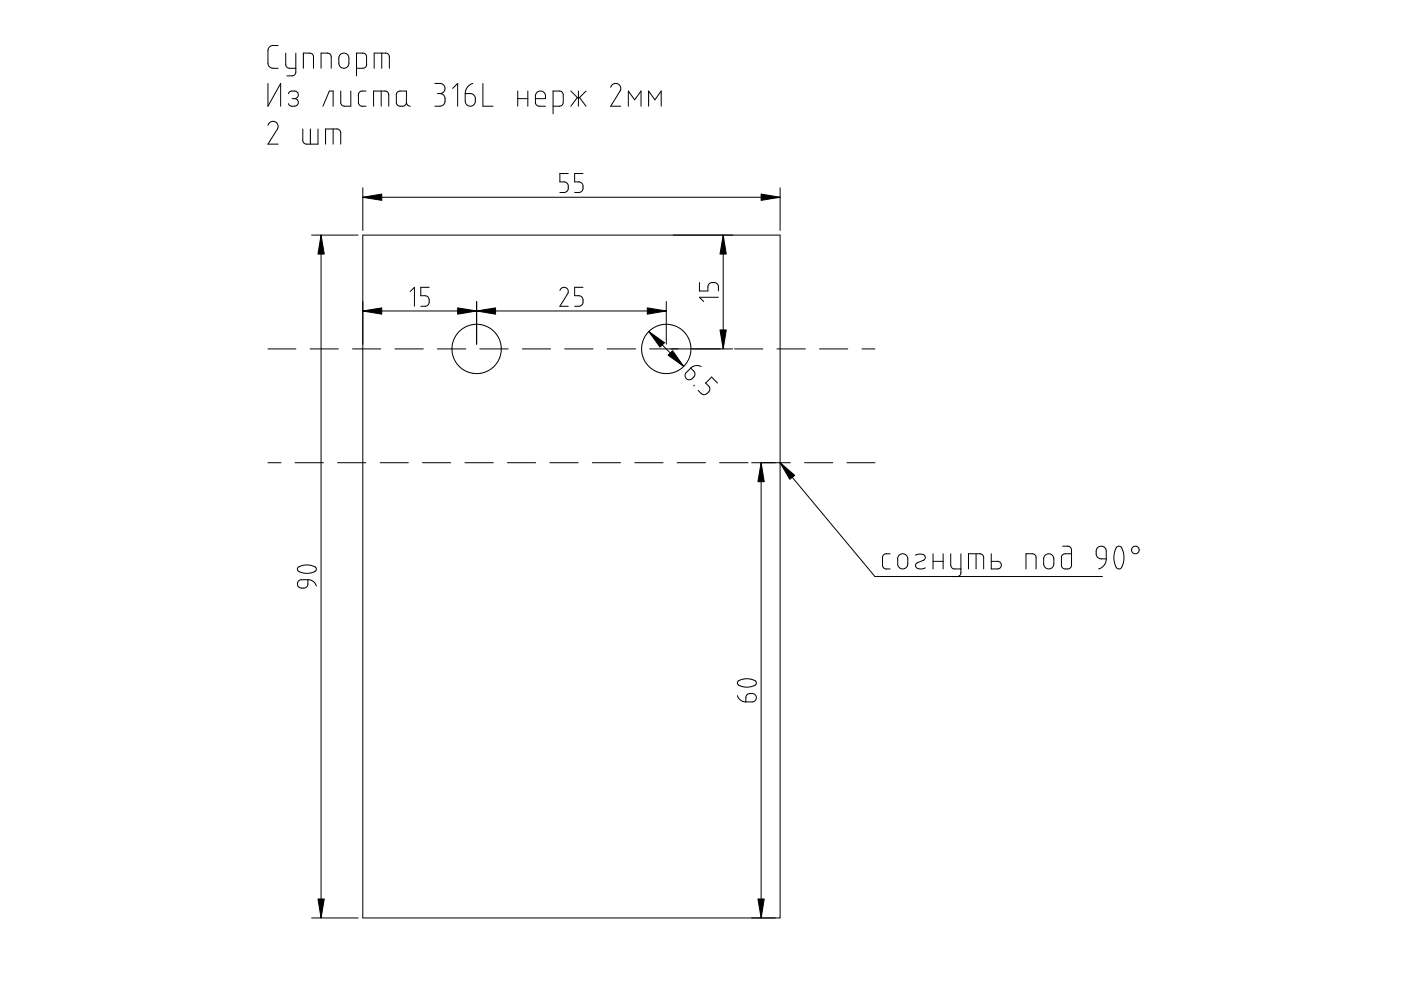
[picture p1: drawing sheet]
<svg xmlns="http://www.w3.org/2000/svg" width="297mm" height="210mm" viewBox="0 0 297 210" stroke-linecap="round" stroke-linejoin="round" font-family="sans-serif">
<g fill="none" stroke="#000" stroke-width=".21">
<path d="M56.8 17.7v4.8l2.7-4.8v4.8M59 9.7h-1.6l-.4 .4-.2 .6 .1 3.1 .6 .6 1.5 .1M60.6 11.3v2.5l.1 .3 .6 .4h1.4M61.1 19.9l.3-.4 .4-.2h.8l.4 .2 .2 .4v.4l-.2 .4-.6 .2M62.7 11.3v4.3l-.5 .4-1.4 .1M64.3 14.5v-3.2h1.5l.5 .3 .2 .3v2.6M68.1 14.5v-3.2h1.4l.6 .4 .1 2.8M72.1 11.6l.5-.3h.5l.5 .2 .3 .5 .1 1.6-.2 .5-.5 .3h-.8l-.6-.6-.1-1.7zM72.2 19.3v2.6l.4 .5 .4 .1h1.4v-3.2M75.6 14.5h1.4l.6-.4 .1-2.2-.4-.6h-1.7v4.8M77.6 19.3h-1.1l-.4 .3-.1 .4 .1 2.1 .4 .4h1.1M79.3 14.5v-3.2h2.6l.4 .2 .2 .4v2.6"/>
<path d="M80.8 19.3v3.2M80.9 11.3v3.2M84.2 19.6l.5-.3h1.5v2.5l-.4 .6-1.1 .1-.6-.4-.1-2.1zM92.2 17.7h1.4l.6 .5 .2 .6-.2 .5-.4 .4-.5 .1M92.8 19.8h.5M93.3 19.8l.6 .2 .4 .5v1.3l-.3 .4-.4 .3h-1.4M96 18.8l1-1.1v4.8M98.6 19.8l1.3 .1 .7 .4 .2 .4v.9l-.4 .7-.8 .2-.7-.4-.3-.6zM100.2 17.7l-.6 .3-.5 .5-.3 .5-.2 .8M102.4 17.7v4.8h2.1M109.8 19.3v3.2M111.9 19.3v3.2"/>
<path d="M121 19.3l1.6 1.6 1.6-1.6M122.6 19.3v3.2M129.5 18.5l.4-.6 .5-.2 .6 .1 .5 .4 .1 .4v.5l-2.1 3.4h2.1M56.8 26.5l.5-.6 .8-.2 .6 .4 .3 .6-.2 .6-2 3.3h2.2M61.9 20.9h.5M62.4 20.9l.5 .2 .3 .3v.5l-.2 .4-.5 .2h-.8l-.6-.5M64.2 27.3v2.6l.3 .5 .5 .2h2.4v-3.3M65.8 27.3v3.3M68.5 22.5l1.3-3.2h.8v3.2M69 30.6v-3.3h2.6l.4 .2 .2 .6v2.5M70.6 27.3v3.3M76.9 39.8v9.1"/>
<path d="M79.2 22.5v-3.2h2.6l.3 .2 .3 .5v2.5M86.2 21.7l.2 .6 .6 .2M109.8 20.9h2.1M113.5 20.9h2.2l-.1-.8-.3-.6-.9-.2-.7 .4-.2 .6v1.5l.5 .6 1.7 .1M117.3 22.5h1.5l.5-.4 .1-2-.1-.4-.3-.3-1.7-.1v4.8M120.5 36.8h-1.8v1.8l1.3 .1 .5 .6v.8l-.3 .5-.5 .2h-1M122.4 20.7l-1.4 1.8M122.9 20.7l1.3 1.8M123.6 36.8h-1.8v1.8l1.3 .1 .5 .6v.9l-.3 .4-.4 .2h-1.1M133.2 22.5v-3.2l1.4 1.9 1.3-1.9v3.2M137.5 22.5v-3.2l1.4 1.9 1.3-1.9v3.2M165.4 39.8v9.1"/>
<path d="M66.1 49.8h9.8M68.1 49.8v144.8M76.9 49.8h88.5v144.8h-88.5zM76.9 41.8h88.5M148.3 59.9v1.8h1.8v-1.2l.3-.4 .5-.2h.8l.5 .4 .1 .3v1.1M153.3 49.8v24.2M56.8 74h5.9M65.7 74h6M74.7 74h6M76.9 65.9h64.4M83.7 74h6M87 61.8l.9-.9v4"/>
<path d="M91 60.9h-1.8v1.8l1.2 .1 .5 .3 .1 .4v.7l-.3 .5-.5 .2h-1M92.7 74h6M101 63.9v9.1M101.7 74h6M110.7 74h6M118.7 61.6l.3-.4 .4-.3 .5 .1 .5 .3v.9l-1.7 2.7h1.8M119.7 74h6M123.6 60.9h-1.8v1.8l1.3 .1 .3 .2 .2 .5v.8l-.3 .4-.5 .2h-1M128.7 74h6M137.6 70.3l7.3 7.4M137.7 74h17.6M141.3 63.9v9.1"/>
<path d="M145.4 79.1l1.1-1.1 .7 .8 .1 .7-.6 .8-.7 .2-.4-.2-.3-.4-.1-.4zM148.7 77.7l-1.2-.2-1 .5M152.3 63h-4l.9 .9M155.7 74h6M164.7 74h6.1M173.7 74h6M182.8 74h2.7M56.8 98.1h2.8M62.6 98.1h6M71.6 98.1h6M80.6 98.1h6M89.6 98.1h6"/>
<path d="M98.6 98.1h6M107.6 98.1h6M116.6 98.1h6M125.6 98.1h6M134.6 98.1h6M143.6 98.1h6M147.2 81.7l-.1 .1M152.1 81.2l-1.2-1.3-1.3 1.3 .7 .7 .2 .4-.1 .6-.5 .6-.4 .2-.5-.1-1-.8M152.6 98.1h6M159.4 98.1h8.2M161.4 98.1v96.5M165.4 98.1l20.1 24.1h48.2"/>
<path d="M170.6 98.1h6M179.6 98.1h5.9M188.7 117.4l-1.1 .1-.5 .5v2l.2 .4 .5 .2h.9M190.6 117.8l.4-.3 .6-.1 .5 .3 .3 .4v1.8l-.1 .3-.5 .4-.9-.1-.5-.5-.1-1.7zM194.1 117.7l.6-.2h.7l.5 .2 .3 .5-.3 .5-1.7 .8-.1 .4 .2 .5 .8 .2 1.1-.2M197.8 117.4v3.2M197.8 119h2.2M200 117.4v3.2M201.6 117.4v2.4l.2 .6 .5 .2h1.4M203.7 117.4v4.2l-.3 .5-.5 .1M206.9 117.4v3.2M210.2 117.4v3.2h1.4l.6-.3 .1-.6-.3-.5-.4-.2h-1.4"/>
<path d="M221.6 117.8l.4-.3 .5-.1 .4 .2 .5 .5v1.6l-.2 .5-.5 .4-.8-.1-.5-.5-.1-1.6zM225.3 115.8h1.4l.4 .4 .1 .3-.1 3.6-.5 .5h-1.1l-.5-.6 .1-2.2 .5-.4h1.6M232.7 116.1l.9-.3 .8 .5 .1 .4v1.8l-1.4-.1-.5-.4-.2-1.3zM234.5 118.5l-.3 1.3-.6 .6-.7 .2M236.7 116.1l.4-.3 .6 .2 .3 .5 .3 1.1v1l-.2 1-.3 .8-.5 .2h-.3l-.3-.3-.5-1.4v-1.5zM63.2 120.3l1-.4 1.4-.1 1.2 .4 .3 .5-.2 .4-.5 .2-1.7 .3-1.4-.5-.2-.3zM63.3 123.2l.5-.3h1.5l-.1 1.3-.5 .5-1.1-.1-.5-.6zM65.3 122.9l1.1 .4 .7 .9M205.3 120.6v-3.2h2.6l.4 .2 .3 .5v2.5M217.5 120.6v-3.2h1.5l.5 .4 .2 .2v2.6M156.3 147.5l.7 .9 1.1 .4M156.5 144.4l1.1-.4 1.1-.1 1.4 .5 .3 .5-.3 .3-.7 .3-1.6 .2-1.3-.5-.2-.4z"/>
<path d="M158.4 147.3l.5-.3 1 .1 .4 .6v.5l-.5 .6h-1.7v-1zM66.1 194.6h9.8"/>
<circle cx="101.1" cy="74" r="5.2"/>
<circle cx="141.3" cy="74" r="5.2"/>
<circle cx="240.7" cy="116.6" r=".8"/>
</g>
<g fill="#000" stroke="#000" stroke-width=".21">
<path d="M68.1 49.8l.6 4.1h-1.3zM76.9 41.8l4-.7v1.4zM153.3 49.8l.7 4.1h-1.3zM161.4 41.1l4 .7-4 .7zM76.9 65.9l4-.6v1.3zM101 65.9l4.1-.6v1.3zM97 65.3l4 .6-4 .7zM137.6 70.3l3.3 2.4-1 .9zM137.2 65.3l4.1 .6-4.1 .7zM141.6 75.3l1-.9 2.3 3.3zM152.7 70h1.3l-.7 4zM161.4 98.1l.6 4h-1.3z"/>
<path d="M165.4 98.1l3.1 2.7-1.1 .8zM67.4 190.6h1.3l-.6 4zM160.7 190.6h1.3l-.6 4z"/>
</g>
</svg>
